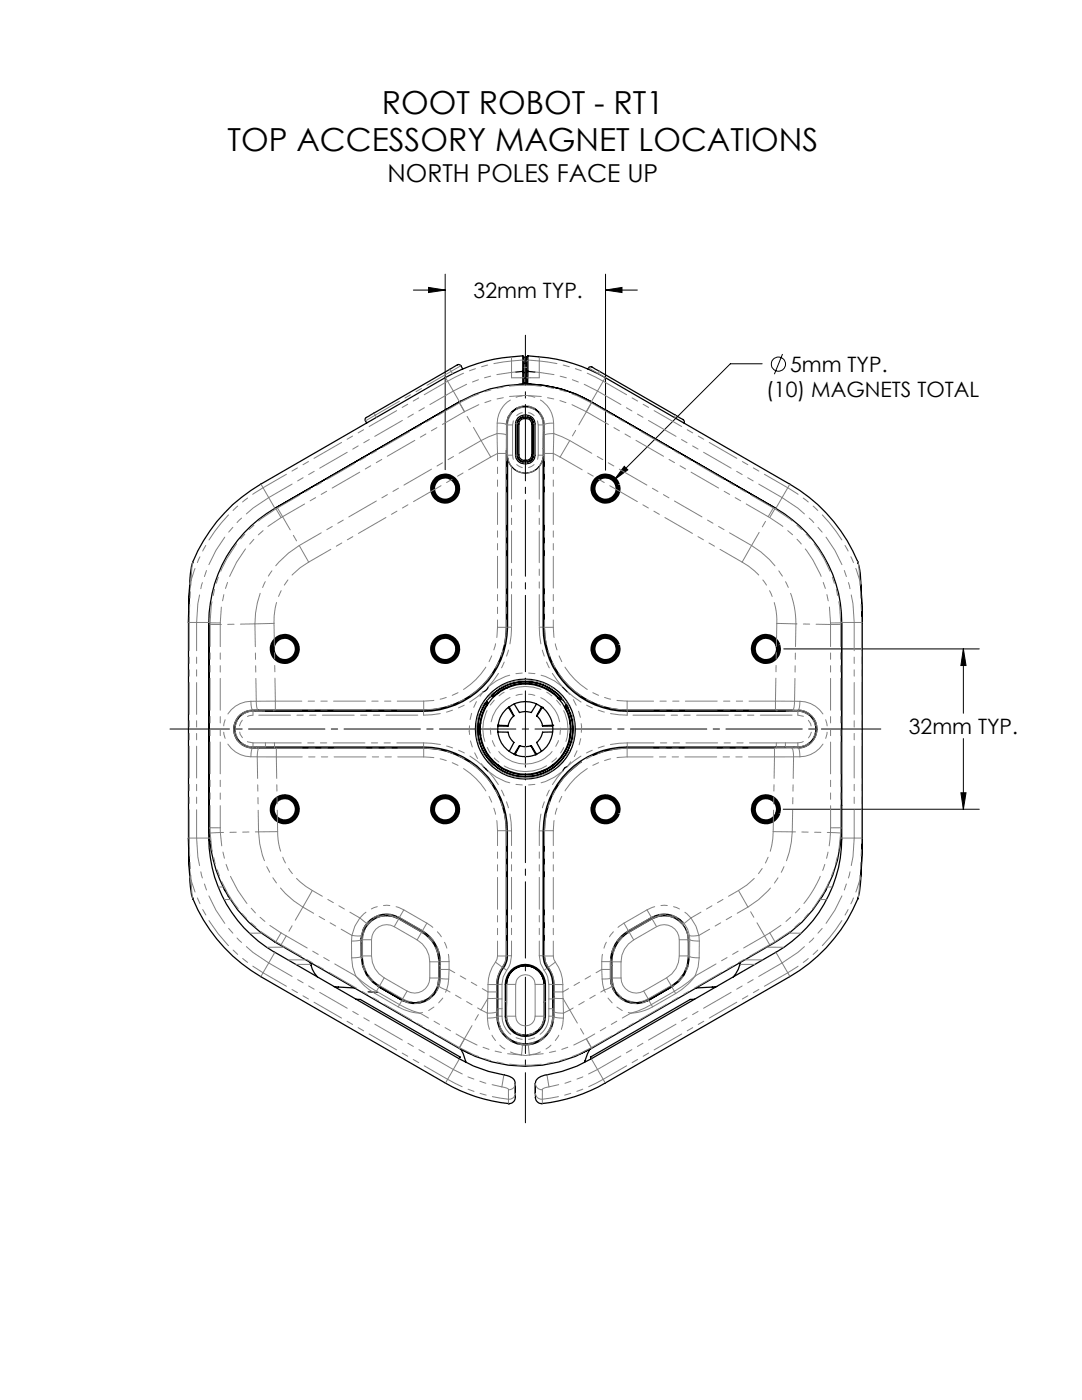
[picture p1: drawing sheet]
<svg xmlns="http://www.w3.org/2000/svg" width="216mm" height="279mm" viewBox="0 0 216 279" stroke-linecap="round" stroke-linejoin="round" font-family="sans-serif">
<defs><g id="words">
<g font-size="6.3">
<text x="76.2" y="22.7">ROOT ROBOT - RT1</text>
<text x="45.4" y="30.1">TOP ACCESSORY MAGNET LOCATIONS</text>
</g>
<text font-size="4.9" x="77.3" y="36.3">NORTH POLES FACE UP</text>
<g font-size="4.2">
<text x="94.5" y="59.5">32mm TYP.</text>
<text x="157.7" y="74.2">5mm TYP.</text>
<text x="152.9" y="79.3">(10) MAGNETS TOTAL</text>
<text x="181.4" y="146.5">32mm TYP.</text>
</g>
</g></defs>
<g fill="none" stroke="#000" stroke-width=".2">
<path d="M82.5 57.9h6.3M85.5 57.4l3.3 .5-3.3 .5zM88.8 54.7v39M120.8 57.9l3.3-.5v1zM120.8 54.7v39.1M120.8 57.9h6.4M152.1 72.6h-6.4l-23.1 23.1M156.1 70.7l-1.6 4M124.6 93.1l.7 .7-2.7 1.9zM156.4 129.5h39M192.2 129.5l.6 3.3h-1.1zM192.2 129.5v12.8"/>
<path d="M191.7 158.2h1.1l-.6 3.3zM192.2 147.4v14.1M156.3 161.5h39.1"/>
<circle cx="155.3" cy="72.7" r="1.41"/>
</g>
<g fill="none" stroke="#000" stroke-width="1" stroke-linecap="butt">
<circle cx="88.8" cy="97.5" r="2.5"/>
<circle cx="120.8" cy="97.5" r="2.51"/>
<circle cx="56.8" cy="129.5" r="2.5"/>
<circle cx="88.8" cy="129.5" r="2.5"/>
<circle cx="120.8" cy="129.5" r="2.51"/>
<circle cx="152.8" cy="129.5" r="2.5"/>
<circle cx="56.8" cy="161.5" r="2.5"/>
<circle cx="88.8" cy="161.5" r="2.5"/>
<circle cx="120.8" cy="161.5" r="2.51"/>
<circle cx="152.8" cy="161.5" r="2.5"/>
</g>
<path d="M104.8 66.9v157.2" fill="none" stroke="#000" stroke-width=".2" stroke-dasharray="15.2 1.3 1.3 1.3" stroke-dashoffset="5.2"/>
<path d="M33.9 145.5h141.9" fill="none" stroke="#000" stroke-width=".2" stroke-dasharray="15.2 1.3 1.3 1.3" stroke-dashoffset="3.4"/>
<path d="M124.6 93.1l-2 2.6 2.7-1.9zM120.8 57.9l3.3-.5v1zM85.5 57.4l3.3 .5-3.3 .5zM192.2 129.5l.6 3.3h-1.1zM191.7 158.2h1.1l-.6 3.3z" fill="#000"/>
<g fill="none" stroke="#000" stroke-width=".25">
<path d="M92.3 73.6l-.4-.7a.71 .71 0 0 0-1.1 .2l-17.2 10a.67 .67 0 0 0-.7 .9l.3 .4M103.5 76.7a26.5 26.5 0 0 1 14.5 3.5M104.3 74.1v2.6l.3-.3M104.3 71v3.1M104.3 71l.3 .3v3.1M104.3 71a33 33 0 0 0-15.4 4.4l-36.9 21.2a31.3 31.3 0 0 0-13.6 15.8M104.3 74.1l-1.4 .2M104.3 74.1l.3 .3M104.4 76.7a26.4 26.4 0 0 0-12.8 3.5M104.6 74.4v1M104.6 75.4v1M104.6 75.4h.5"/>
<path d="M104.6 76.4h.5M104.6 72.5h.5M105.1 74.4v1M105.1 75.4v1l.2 .3M105.2 76.7l1.1 .1M105.3 76.7v-.1a26.3 26.3 0 0 1 12.7 3.6M105.3 74.1v2.6M105.3 74.1l-.2 .3M105.3 71v3.1M105.3 71l-.2 .3v3.1M105.3 71a32.8 32.8 0 0 1 15.5 4.4l36.8 21.2a31.6 31.6 0 0 1 13.6 15.8M105.3 74.1l1.5 .2"/>
<path d="M117.3 73.6a.72 .72 0 0 1 1.3-.1l17.6 10.2 .4 .4-.1 .3M70 92.7h.1M72.2 91.4h.1M91.9 80.1l-37.1 21.4a26.3 26.3 0 0 0-13.1 22.7v43.1a26.3 26.3 0 0 0 13.1 22.8l36.9 21.2M101 89.9v35.3a16.5 16.5 0 0 1-16.4 16.5h-31.9a8.4 8.4 0 0 0-4.2 .6 3.8 3.8 0 0 0-1.7 4.2 3.8 3.8 0 0 0 3.6 2.8h34.2a16.5 16.5 0 0 1 16.4 16.5v25a7 7 0 0 1-1.2 3.1l-.5 1.3a63.3 63.3 0 0 0 0 9 5.7 5.7 0 0 0 6.3 4.3 5.7 5.7 0 0 0 4.9-5.9v-6.1a5.6 5.6 0 0 0-1.1-3.4l-.6-1.1-.2-1.2v-25a16.4 16.4 0 0 1 7.4-13.7M101 84.8a3.8 3.8 0 0 1 3.8-3.8 3.8 3.8 0 0 1 3.8 3.8v40.4a16.5 16.5 0 0 0 16.5 16.5h33M101.3 91.4l-.1-5.5a3.7 3.7 0 0 1 2.4-4.5 3.7 3.7 0 0 1 4.6 2 11.2 11.2 0 0 1 .2 4.3v3.7M101.3 91.4a3.6 3.6 0 0 0 3.5 3 3.6 3.6 0 0 0 3.6-3M101.3 91.4v33.8a16.8 16.8 0 0 1-16.8 16.8h-31.7a8.3 8.3 0 0 0-3.9 .3 3.6 3.6 0 0 0-2 4 3.6 3.6 0 0 0 3.5 2.8h34.1a16.7 16.7 0 0 1 16.7 16.7v24.9a5.1 5.1 0 0 1-1.2 3.2l-.4 .8-.3 1.8v6.7a5.5 5.5 0 0 0 5.7 5.1 5.5 5.5 0 0 0 5.3-5.5v-6.3a6 6 0 0 0-1.5-3.8l-.4-2v-24.9a16.7 16.7 0 0 1 16.7-16.7h34.1a3.6 3.6 0 0 0 3.6-3.9 3.6 3.6 0 0 0-4.2-3.3l-33.5 .1a16.7 16.7 0 0 1-16.7-16.8v-33.8M103.4 83.4a2 2 0 0 1 2-.5 2 2 0 0 1 1.4 1.7v6.3a1.96 1.96 0 0 1-2 1.6 1.96 1.96 0 0 1-1.9-1.6v-6.3l.1-.7zM103.6 83.6a1.66 1.66 0 0 1 1.7-.4 1.66 1.66 0 0 1 1.1 1.4v6.3a1.63 1.63 0 0 1-1.6 1.3 1.63 1.63 0 0 1-1.6-1.3v-6.6zM103.6 83.6a1.63 1.63 0 0 1 1.7-.3 1.63 1.63 0 0 1 1.1 1.3v6.2a1.58 1.58 0 0 1-1.6 1.4 1.58 1.58 0 0 1-1.5-1.4v-6.5z"/>
<path d="M103.9 83.9a1.35 1.35 0 0 1 2.2 .7v6.2a1.3 1.3 0 0 1-1.3 1.1 1.3 1.3 0 0 1-1.3-1.1v-6.2zM118 80.2l36.8 21.3M137.4 91.4h.1M139.6 92.7h.1M150.5 99h.1M38.4 112.4l-.2 .6a89 89 0 0 0-.6 11.2M154.8 101.5a26.3 26.3 0 0 1 13.2 22.7v43.1a26.3 26.3 0 0 1-13.2 22.8M171.2 112.4a44.7 44.7 0 0 1 .8 9.7v45.2l-.3 8.6-.2 2.3-.3 1M37.6 124.2h.1M37.6 124.2v43.1M41.7 124.2l.1 41.1a26.1 26.1 0 0 0 13.1 22.7l36.8 21.3a26.2 26.2 0 0 0 26.3 0l36.7-21.3a25.9 25.9 0 0 0 10.2-10.4M97.2 139.8l.1 .5-.1 .5"/>
<path d="M97.4 137.1a1.75 1.75 0 0 1-1 1M98.6 138.8a9.1 9.1 0 0 1 13 .6M98.7 138.3l-.5 .3M98.8 138.8l-.9 .2M98.9 138.7l-.5 .1-.2-.1a9.4 9.4 0 0 1 13.7 .6l-.4 .1-.2-.2M99.5 138.3l-.3 .2M101.5 137.1l-.3 .2M111.4 139.3l.9 .4M111.6 138.8l.4 .4M112.2 137.1l1 1M167.9 124.2v41.1a25.8 25.8 0 0 1-3 12.2M95.9 146.5v.3"/>
<path d="M95.9 144.3v.2M96.4 153l1 .9M96.9 140.2l-.3 .5M97.1 140.9l.1-.4-.3-.3a9.5 9.5 0 0 0 7.9 14.8M97.2 140.5a9.2 9.2 0 0 0 7.2 14.2 9.2 9.2 0 0 0 8.5-13.5M99.3 152.6l.2 .2M99.3 146.1h2.1a3.2 3.2 0 0 0 1.2 2.1l-1 1.8M99.4 144.7h.1M99.4 144.7a5.4 5.4 0 0 0 3.4 5.9M99.4 144.7l2 .1M101.2 153.7l.3 .1M101.4 144.8l-2.1 .1"/>
<path d="M101.5 141.2a5.5 5.5 0 0 1 6.7 0M101.5 141.2h.1M101.5 141.2a5.3 5.3 0 0 0-2.1 3.5M101.5 141.2l1 1.7M101.6 141.1l.9 1.8M102.5 142.9a3.3 3.3 0 0 0-1.1 1.9M102.6 140.5l1 1.7a3.4 3.4 0 0 1 2.4 0l1.1-1.7M102.8 150.6h.1M102.8 150.6a5.2 5.2 0 0 0 4.1 0M103.7 148.8a3.6 3.6 0 0 0 2.2 0M103.7 148.8l-1.1 1.7M103.7 148.8l-.9 1.8"/>
<path d="M105.9 148.8l1 1.8M105.9 148.8l1.2 1.7M106.9 150.6h.1M107.1 142.9a3.3 3.3 0 0 1 1.1 1.9M108.1 141.1l-1 1.8M108.2 141.2a5.7 5.7 0 0 1 2.1 3.5M108.2 141.2h.1M108.2 141.2l-1.1 1.7M108.2 144.8l2.1 .1M108.4 153.7l-.2 .1M110.3 144.7h.1M110.3 144.7a5.5 5.5 0 0 1-3.4 5.9"/>
<path d="M110.3 146.1h-2a3.5 3.5 0 0 1-1.2 2.1l1 1.8M110.3 144.7l-2.1 .1M110.4 152.6l-.3 .2M112.9 140.5v1M113.1 140.9l.3 .6M113.1 140.9a9.5 9.5 0 0 1-8.3 14.1M113.1 140.9l-.2 .4v.3M113.2 153a1.53 1.53 0 0 0-.9 .9M113.7 144.3l.1 .2M113.8 146.5l-.1 .3M154.6 149.3h-29.5a16.2 16.2 0 0 0-6.8 1.5M159.3 141.7a3.8 3.8 0 0 1 3.7 3.8 3.8 3.8 0 0 1-3.7 3.8"/>
<path d="M37.6 167.3a65.4 65.4 0 0 0 .8 11.8M37.6 167.3h.1M38.4 179.1a31.7 31.7 0 0 0 13.6 15.8l36.9 21.2a31.4 31.4 0 0 0 12.5 4.1M41.7 167.6l.2 .4M41.8 160.6l-.1 .2M164.9 177.5v.1M167.9 160.7l.1 .1M168 167.6l-.3 .3M171.1 179.5a32.4 32.4 0 0 1-13.5 15.4l-36.8 21.2a31.4 31.4 0 0 1-12.6 4.1M171.2 179.2l-.1 .3M171.2 179.1l-.1 .4M61.9 192.1v.2"/>
<path d="M61.9 192.3a5.5 5.5 0 0 0 1.4 2.6M61.9 192.3l.2 .3M66.6 196.9l4.1 .3M71 199.4l.9 .1 19.9 11.5-.2 .3M73.4 184.5a4.8 4.8 0 0 1 6.2-1.1l4.5 2.6a6.8 6.8 0 0 1 3.5 6v3.2l-.3 1.5a4.9 4.9 0 0 1-7 2.8l-4.6-2.7a6.9 6.9 0 0 1-3.5-6 11.5 11.5 0 0 1 .7-5.6zM73.4 197.9l2 .1M75.4 196.8l5 2.9M75.6 197a7.1 7.1 0 0 1-3.5-6.1l-.1-3.4a5.1 5.1 0 0 1 7.7-4.4l4.6 2.7a7.6 7.6 0 0 1 3.5 7.6 8.9 8.9 0 0 1-.5 4.1 5.1 5.1 0 0 1-7.1 2.1M101.1 196.5a3.7 3.7 0 0 1 3.7-3.8 3.7 3.7 0 0 1 3.7 3.8M102 193.6a4 4 0 0 1 4.3-.8 4 4 0 0 1 2.5 3.7v6.3a4 4 0 0 1-4 4 4 4 0 0 1-4-4v-6.3a4.2 4.2 0 0 1 1.2-2.9zM102.2 193.8a3.8 3.8 0 0 1 4.1-.8 3.8 3.8 0 0 1 2.3 3.5v6.3a3.8 3.8 0 0 1-3.8 3.8 3.8 3.8 0 0 1-3.8-3.8l.1-6.3a3.7 3.7 0 0 1 1.1-2.7zM124.1 187.1l1.4-1.1 4.6-2.6a4.9 4.9 0 0 1 7.3 4.6v2.8a7 7 0 0 1-3.5 6l-4.5 2.7a4.9 4.9 0 0 1-7.3-4.3v-3.2a6.9 6.9 0 0 1 2-4.9z"/>
<path d="M134.3 196.8l-5.1 2.9M136.3 184.1a5.1 5.1 0 0 0-6.3-1l-4.6 2.7a7.1 7.1 0 0 0-3.6 6.1v3.4a5.1 5.1 0 0 0 7.6 4.3l4.6-2.6a7 7 0 0 0 3.6-6.1M138.6 199.4l-.9 .1-19.9 11.5 .2 .3M143 196.9l-4.1 .3M147.7 192.3a6.3 6.3 0 0 1-1.4 2.7M147.7 192.3l-.1 .3M147.7 192.1v.2M154.8 190l-36.8 21.3-2.9 1.5-3 1-3 .7M91.7 211.3l2.8 1.5 3 1 3.1 .7M91.9 209.3l1.9 1M92 209.4l.4 .9 .6 1.7M100.5 214.5l.4 .1a2.05 2.05 0 0 1 1.9 2.6v1.5"/>
<path d="M102.8 218.7a1.2 1.2 0 0 1-1.2 1.5M106.9 218.7a1.2 1.2 0 0 0 1.2 1.5M109.1 214.5l-.7 .2a1.94 1.94 0 0 0-1.6 2.5v1.5M117.7 209.4l-.5 .9-.5 1.7M117.7 209.3l-1.8 1M101.4 220.2l.2 .1-.1-.1M101.4 220.2h.1M108.2 220.2l-.1 .1"/>
<circle cx="104.8" cy="145.5" r="9"/>
<circle cx="104.8" cy="145.5" r="9.5"/>
<circle cx="104.8" cy="145.5" r="10"/>
</g>
<g fill="none" stroke="#808080" stroke-width=".2" stroke-dasharray="6.3 1.3 1.3 1.3 1.3 1.3">
<path d="M89.3 76.1l1.2 1.9M89.3 76.1l-.4-.8M90 74.1l-.2-.4M90.3 74.6l-.3-.5M90.5 78l1.2 2.2M92 73l-2 1.1M102.1 74.3l.8-.1M102.1 75.4v-1.1M102.1 72l2.2-.1M102.1 74.3v-2.3M102.1 72v-.8M103.9 75.4h-1.8"/>
<path d="M104.3 71.9l.3 .2M104.3 75.4h-.4M104.3 75.4h.3M105.1 73.3h-.5M105.3 75.4h-.2M105.4 71.9l-.3 .2M105.4 71.9l2.2 .1M105.8 75.4h-.5M107.6 74.3l-.8-.1M107.6 74.3v1.1M107.6 75.4h-1.8M107.6 72v2.3"/>
<path d="M107.6 71.2v.8M119.2 78l1.2-1.9M119.4 74.5l-2-1.1M119.4 74.5v.1M119.6 74.1l-.2 .4M120.4 76.1l.4-.8M120.8 75.3l-1.4-.8M52.1 96.6l.4 .7M53.6 99.3l-1.1-2M74.6 82.4l.3 .5M74.9 82.9l-2 1.1M74.9 82.9l.2 .4"/>
<path d="M91.7 80.4l1 1.8M91.7 80.4h.1M91.7 80.2v.2M92.7 82.2h.1M96 87.9l1.9 3.3M99.2 86.5l.1 4M99.2 86.5l1.3 .1 .5 .2M99.2 86.5l-3.2 1.4M99.2 84.4v2.1M99.3 90.5h1.7M99.3 90.5l-1.4 .7M101 90.5v-3.7"/>
<path d="M101 86.8l.1-2.1M101 89.6l.2-.1M101.1 84.7l-.6-.2-1.3-.1M101.1 84.7h.1M101.2 85.8l-.1 .1M101.3 90.8v-6M101.3 84.8h1M101.3 84.8h-.1M101.3 90.8h-.1M102.3 84.8v6M102.3 90.8h-1M102.9 90.8h.3"/>
<path d="M103.2 84.6h-.3M104.6 82.9v.3M104.6 92.2v.3M105.1 83.2v-.3M105.1 92.5v-.3M106.5 90.8h.3M106.8 84.6h-.3M107.4 90.8v-6M107.4 84.8h1M107.4 90.8h1M108.4 90.8v-6M108.4 84.8h.1"/>
<path d="M108.4 90.8h.1M108.4 89.5l.2 .1M108.6 84.7h.1M108.6 85.9l-.1-.1M108.6 84.7l.6-.2 1.3-.1M108.6 84.7v2.1M108.6 86.8l.6-.2 1.3-.1M108.6 86.8l.1 3.7M110.4 90.5h-1.7M110.5 86.5l-.1 4M110.5 86.5v-2.1M111.8 91.2l-1.4-.7"/>
<path d="M111.8 91.2l1.9-3.3M113.7 87.9l-3.2-1.4M117 82.2h.1M117 82.2l1-1.8M118 80.4v-.2M118 80.2l1.2-2.2M118 80.4h.1M118 80.4l-1 1.8M134.8 82.9l-.2 .4M157.2 97.3l-1.1 2M157.2 97.3l.4-.7M38.1 115.8l-.2 .9"/>
<path d="M38.5 112l-.2 1.4-.2 2.4M54.8 101.4l-1.2-2.1M55.1 101.5l.3-.1M55.1 101.5l-.2-.1M55.4 101.4l1 1.7M56.1 103.3l.3-.2M56.1 103.3l-1-1.8M61.6 112.2l-1.9-3.3M148.1 112.2l1.9-3.3M153.3 103.1l.3 .2M153.3 103.1l1-1.7M153.6 103.3l1-1.8"/>
<path d="M154.3 101.4l.3 .1M154.6 101.5l.2-.1M154.8 101.4l1.3-2.1M171.5 115.8l-.1-2.4-.3-1.4M171.8 116.7l-.3-.9M37.8 124.2h1.4M37.8 124.2h-.2M41.7 124.2h-2.5M41.9 124.3h2.1M41.9 124.3v.3M41.9 124.3l-.2-.1M44 124.6v-.3"/>
<path d="M44 124.6h-2.1M50.1 140l1-.1M50.1 140l.1 1.2 .2 .5M51.1 139.9l.1 1.3 .3 .5M54.7 124.4l-3.8 .1M54.9 139.9h-3.8M54.9 139.9v1.8M97.3 139.8h-.1M97.9 139h.1M99.3 125.2h1.7M101 125.2h.1M102.1 125.2h-.8"/>
<path d="M107.6 125.2h.8M108.7 125.2h1.7M108.7 125.2h-.1M112.3 139.6h.1M154.7 139.9v1.8M155 124.4l3.8 .1M158.5 139.9h-3.8M158.5 139.9l1.1 .1M165.7 124.3v.3M165.7 124.3h2.1M167.8 124.3l.1-.1M167.8 124.6v-.3"/>
<path d="M167.8 124.6h-2.1M167.9 124.2h.1M168 124.2h2.4M170.4 124.2h1.5M171.9 124.2h.2M46.7 145.6a3.8 3.8 0 0 1 3.7-3.9M50.1 151l.1-1.2 .2-.5M50.4 141.7h1.1M50.4 149.3a3.8 3.8 0 0 1-3.7-3.7M50.4 149.3h.1M50.4 141.7h.1M50.5 149.1v-.8"/>
<path d="M50.5 141.9v.8M50.5 141.9h.1M50.5 149.1h.1M51.1 141.7v.2M51.2 149.1v.2M51.3 151l.1-1.2 .3-.5M51.3 151h-1.2M51.5 141.7h3.4M51.7 149.3h-1.3M52.8 141.9h-2.3M53 148.3h-2.5M53 149.1h-2.5"/>
<path d="M53 148.3v.8M54.7 141.9v-.2M54.8 148.3h-1.8M54.8 149.1v-.8M54.8 149.3v-.2M55.1 151.1v-1.8M55.1 151.1l-3.8-.1M55.1 149.3h-3.4M84.5 148.3v.8M84.5 142.7v-.8M84.5 151.1v-1.8M84.5 141.7v-1.8"/>
<path d="M84.5 141.7h.1M84.6 149.3h-.1M104.8 149v2M112.9 140.5h.1M125.1 141.7h.1M125.1 141.7v-1.8M125.1 149.3v1.8M125.1 149.3h.1M125.2 149.1v-.8M125.2 142.7v-.8M154.5 151.1v-1.8M154.7 141.7h3.5"/>
<path d="M154.9 149.1v-.8M154.9 149.1v.2M155 141.7v.2M156.7 148.3h-1.8M156.7 149.1v-.8M156.7 149.1h2.5M158 149.3h-3.5M158.2 141.7l.2-.5 .1-1.3M158.2 141.7h1.1M158.3 151l-.1-1.2-.2-.5M158.3 151l-3.8 .1M158.3 151h1.3"/>
<path d="M158.5 149.3v-.2M158.6 141.9v-.2M159.2 148.3h-2.5M159.2 142.7v-.8M159.2 149.1v-.8M159.2 141.9h-2.4M159.2 141.9h.1M159.2 149.1h.1M159.3 141.7a3.8 3.8 0 0 1 3.7 3.9M159.3 141.7l.2-.5 .1-1.2M159.3 149.3l.2 .5 .1 1.2M159.3 149.3h-1.3"/>
<path d="M159.3 141.7h.1M159.3 149.3h.1M163 145.6a3.8 3.8 0 0 1-3.7 3.7M37.6 167.3h.2M37.9 174.8l.2 .9M38.1 175.7l.2 2.4 .2 1.3M39.2 167.3h2.5M39.2 167.3h-1.4M41.7 167.3h.2M41.8 165.3l.1-.1M41.9 165.2h2M41.9 165.2v1"/>
<path d="M43.6 177h1M44 166.1l-.1-.9M44 166.1l-2.1 .1M44.7 179.5h1.3M51.6 166h3.8M99.3 165.8h1.7M101 165.8h.1M102.1 165.8h-.8M108.4 165.8h-.8M108.6 165.8h.1M108.7 165.8h1.7M147.4 177.7l1.8 3.3"/>
<path d="M154.3 166h3.8M164.9 179.5h-1.2M165.1 177h.9M165.7 166.1l2 .1M165.7 165.2v.9M165.7 165.2h2.1M167.7 167.3h.3M167.8 165.2l-.1 1M167.9 165.3l-.1-.1M168 167.3h2.4M171.2 179.2l.3-3.5M171.2 179.1l.2-.5"/>
<path d="M171.5 175.7l.3-.9M171.9 167.3h-1.5M171.9 167.3h.2M52.2 186.2h-2.4M52.5 194.1l1.1-1.9M52.5 194.1l-.4 .8M53.4 189h3.3M53.6 192.2l1.2-2.2M54.9 188l.2-.1M55.1 187.9l1-1.7M55.1 187.9l1 .6M57.1 186.8l-1-.6"/>
<path d="M57.1 186.8l-1 1.7M60.4 181l1.9-3.3M61 191.6h-3.5M62 192.5h-3M70.2 191.2l-.1-3.4M70.2 186.7l1.3 .1 .6-.1M70.2 186.7l-.1 1.1M71 194.8l-.6-1.8-.2-1.8M71 194.8l1.3 1.1 2.8 1.9M71.8 183.2l-1 1.6-.6 1.9M71.8 183.2l1.4 1.1M72 187.5l.1-.8"/>
<path d="M72 187.5l-.6 .2-1.3 .1M72 187.5h.1M72.1 187.8l.2 .2M72.1 190.9l-.1-3.4M72.1 190.9l-.6 .2-1.3 .1M72.1 190.9h.1M72.1 186.7l.4-1.3 .7-1.1M72.3 187.6h.1M72.3 187.6h1.8M72.3 190.8h1.8M72.3 187.6v3.2M72.3 190.8h.1"/>
<path d="M73.4 184.5l-.2-.2M74.1 187.6a3 3 0 0 1 4.6-2.7M74.1 190.8v-3.2M74.9 198.3l-1-.7a12.5 12.5 0 0 1-2.9-2.8M74.9 198.3l.2-.5M75.1 197.8l.5-.8M75.1 197.8l4.6 2.7M75.7 196.8l.1-.1M75.8 196.7l4.5 2.6M76.7 195.2a5 5 0 0 1-2.6-4.4M76.7 195.2l-.9 1.5M78.7 184.9l.9-1.5"/>
<path d="M78.7 184.9l4.5 2.7M79.6 183.4h.1M79.7 183.1h.1M79.7 183.1l4.6 2.6M80.3 199.3v.1M80.6 181.6l4.6 2.6M80.6 181.6l-.9 1.5M81.2 197.8l-4.5-2.6M81.2 197.8l-.9 1.5M83.2 187.6l.9-1.6M83.2 187.6a5 5 0 0 1 2.6 4.4M84.1 186l-4.5-2.6"/>
<path d="M84.1 186h.1M84.3 185.8v-.1M85.2 184.2l-.9 1.5M85.8 192v3.2M85.8 195.2a3 3 0 0 1-4.6 2.6M85.8 192h1.8M85.8 195.2h1.8M87.4 196.7l.2 .1M87.6 195.2v-3.2M87.6 192h.1M87.6 195.2h.1M87.6 196.8l.4 .3 1.1 .5"/>
<path d="M87.8 195.3h.1M87.8 192.8l-.2-.1M87.9 195.3l1.6 .1M87.9 195.3l-.3 1.5M87.9 193.5v1.8M87.9 191.9v1.6M87.9 191.9h1.7M87.9 191.9h-.1M89.5 195.4l-.4 2.2M89.6 193.5h-1.7M89.6 193.5l-.1 1.9M89.6 193.5v-1.6"/>
<path d="M97.3 199.3l-.1 2.9M97.3 199.3l.1-1.3M97.4 198h1.7M97.4 196.5a7.5 7.5 0 0 1 1.5-4.5M97.4 196.5v1.5M97.4 196.5h1.7M98.9 192l.3-.6 .1-.6M99.1 198v-1.5M99.1 196.5a5.7 5.7 0 0 1 1.2-3.4M99.1 199.2l-1.8 .1M99.1 199.2v-1.2M99.1 196.5h.1"/>
<path d="M99.3 190.8h1.7M99.4 199.4l-.3-.2M100.2 199.4v-2.9M100.2 196.5l.2-1.5 .7-1.3M100.2 199.4h-.8M100.2 196.5h-.8M100.3 193.1l-1.4-1.1M100.3 193.1h.1M100.8 199.9l.3 .1M101 190.8l-.2 1.2-.5 1.1M101 190.8h.1M101.1 196.5h.1"/>
<path d="M101.1 193.7a4.8 4.8 0 0 0 1-3M101.1 193.7l-.6-.5M102.1 190.7h-.8M102.9 196.5a1.94 1.94 0 0 1 1.9-2 1.94 1.94 0 0 1 2 2M102.9 196.5h-1.8M106.8 196.5v6.3M107.6 190.7l.3 1.6 .7 1.4M108.4 190.7h-.8M108.6 193.7a4.7 4.7 0 0 1 .9 2.8M108.6 196.5h-1.8M108.6 196.5v6.3M108.6 196.5h.1"/>
<path d="M108.6 200l.2-.1M108.7 190.8h1.7M108.7 190.8h-.1M109.2 193.2l-.6 .5M109.4 193.1h.1M109.4 193.1l-.5-1.1-.2-1.2M109.4 193.1a5.7 5.7 0 0 1 1.2 3.4M109.5 196.5v2.9M109.5 199.4v1.9M110.3 196.5h-.8M110.3 199.4h-.8M110.4 190.8l.1 .6 .3 .6"/>
<path d="M110.5 199.2l-.2 .2M110.5 196.5h.1M110.6 199.2l-.1 2.7M110.6 198v1.2M110.6 196.5v1.5M110.6 196.5h1.7M110.8 192l-1.4 1.1M110.8 192a7.5 7.5 0 0 1 1.5 4.5M112.3 198h-1.7M112.3 198l.1 1.3M112.3 198v-1.5M112.4 199.3l-1.8-.1"/>
<path d="M112.4 199.3l1.3 2.3M120.1 193.5h1.7M120.1 191.9v1.6M120.1 191.9h1.7M120.2 195.4l1.6-.1M120.2 195.4l-.1-1.9M120.6 197.6l-.5-2.2M121.8 193.5v-1.6M121.8 191.9h.1M121.8 195.3v-1.8M121.8 195.3h.1M122.1 196.8l-.3-1.5"/>
<path d="M122.1 196.8l-.4 .3-1.1 .5M122.1 192h.1M122.1 192.7l-.3 .1M122.1 195.2h1.8M122.1 192v3.2M122.1 192h1.8M122.1 195.2h.1M122.1 196.8l.2-.1M123.9 195.2v-3.2M123.9 192a5.1 5.1 0 0 1 2.5-4.4M124.5 184.2l4.6-2.6M124.5 184.2l.9 1.5"/>
<path d="M125.4 185.7l4.6-2.6M125.4 185.8v-.1M125.5 186h.1M126.4 187.6l4.6-2.7M126.4 187.6l-.9-1.6M128.4 197.8a3 3 0 0 1-4.5-2.6M128.4 197.8l.9 1.5M129.1 181.6l.9 1.5M129.3 199.3l4.6-2.6M129.4 199.4l-.1-.1M129.4 199.6l.6 .9M130 183.1h.1"/>
<path d="M130.1 183.4h.1M130.1 183.4l-4.6 2.6M131 184.9a3 3 0 0 1 4.5 2.7M131 184.9l-.9-1.5M133 195.2l-4.6 2.6M133 195.2l.9 1.5M133.9 196.7l.1 .1M134.6 197.8l2.8-1.9 1.3-1.1M134.6 197.8l-.6-.8M134.8 198.3l-4.6 2.6M134.8 198.3l-.2-.5M135.5 187.6v3.2"/>
<path d="M135.5 190.8a5.1 5.1 0 0 1-2.5 4.4M135.5 187.6h1.8M135.5 190.8h1.8M136.5 184.3l-.2 .2M136.5 184.3l.7 1.1 .4 1.3M137.3 190.8v-3.2M137.3 187.6h.1M137.4 188l.2-.2M137.4 190.8h-.1M137.6 186.7l.6 .1 1.3-.1M137.6 186.7v.8M137.6 190.9h.1"/>
<path d="M137.6 187.5v3.4M137.6 187.5h.1M137.9 183.2l-1.4 1.1M138.7 194.8l-.8 1a12.5 12.5 0 0 1-3.1 2.5M139.5 186.7l-.6-1.9-1-1.6M139.5 191.2l-.2 1.8-.6 1.8M139.5 191.2l-1.3-.1-.6-.2M139.5 187.8v-1.1M139.5 187.8l-1.3-.1-.6-.2M139.5 187.8v3.4M147.7 192.5h2.9M152.2 191.6h-3.6"/>
<path d="M153 189h3.3M153.6 188.5l1-.6M153.6 188.5l-1-1.7M153.6 186.2l-1 .6M153.6 186.2l1 1.7M154.6 187.9l.2 .1M154.8 190l1.3 2.2M156.1 192.2l1.1 1.9M157.6 194.9l-.4-.8M159.9 186.2h-2.4M79.5 200.9l-4.6-2.6M79.7 200.5l.5-.9"/>
<path d="M79.7 200.5l-.2 .4M83.8 202.2l-1.4-.4-2.7-1.3M83.8 202.2l-1-.1a9.6 9.6 0 0 1-3.3-1.2M89.3 215.4l-.4 .7M90.5 213.4l1.2-2.1M90.5 213.4l-1.2 2M91.7 209.1l1-1.8M91.7 209.1h.1M91.7 209.3v-.2M92.7 207.3h.1M96 201.6l1.3-2.3M96 201.6l1.2 .6"/>
<path d="M97.2 202.2l1.3-.1 .6-.2M97.2 202.2l.1 1M97.3 203.2l1.3-.1 .5-.2M99.1 201.9v-2.7M99.1 202.9v-1M99.1 202.9h.1M99.4 203.2l-.2-.1M99.4 201.3h.8M99.4 202.8h.8M99.4 201.3v1.5M99.4 202.8h.1M100.2 202.8v-1.5"/>
<path d="M100.2 201.3v-1.9M100.5 214.5l-.4 2.4M101.1 202.8v-6.3M101.1 202.8h.1M101.1 203.4h-.2M101.5 219.4v-1.9M101.5 219.4a1.21 1.21 0 0 0 1.3-1.2M101.5 217.5l-.4-.3-1-.3M102.8 216.2v.5a1.3 1.3 0 0 1-1.3 .8M102.9 202.8v-6.3M102.9 202.8h-1.8M104.1 210.6l.2-2.1"/>
<path d="M105.4 208.5l.2 2.1M105.4 208.5h-1.1M105.6 210.6l-.8 .1-.7-.1M106.8 202.8a1.94 1.94 0 0 1-2 1.9 1.94 1.94 0 0 1-1.9-1.9M108.2 217.5a1.36 1.36 0 0 1 1.3-.6M108.2 217.5a1.27 1.27 0 0 1-1.4-1.3M108.2 219.4v-1.9M108.2 219.4a1.22 1.22 0 0 1-1.4-1.2M108.6 202.8h-1.8M108.6 202.8h.1M108.8 203.4h-.2M109.1 214.5l.4 2.4"/>
<path d="M109.5 201.3v1.5M110.3 202.8v-1.5M110.3 202.8h-.8M110.3 201.3h-.8M110.3 202.8h.1M110.5 203.1l-.2 .1M110.5 202.9h.1M110.5 201.9l.6 .2 1.3 .1M110.5 201.9v1M112.4 203.2v-1M112.4 203.2l-1.3-.1-.6-.2M112.4 202.2v-2.9"/>
<path d="M112.4 202.2l1.3-.6M117 207.3h.1M117 207.3l1 1.8M118 209.1l-1-1.8M118 209.1h.1M118 209.3v-.2M119.2 213.4l-1.2-2.1M120.4 215.4l-1.2-2M120.8 216.1l-.4-.7M125.8 202.2l1.5-.4 2.7-1.3M130 200.5l.2 .4M130 200.5l4.6-2.7"/>
<path d="M130.2 200.9l-2.3 1-2.1 .3M101.5 220.2v-.8M108.2 220.2v-.8"/>
</g>
<path d="M90 74.1l-15.1 8.8M53.6 99.3a28.8 28.8 0 0 0-14.4 24.9M110.5 84.4a5.6 5.6 0 0 0-5.7-5.5 5.6 5.6 0 0 0-5.6 5.5M170.4 124.2a28.8 28.8 0 0 0-14.3-24.9M39.2 167.3a28.8 28.8 0 0 0 14.4 24.9M156.1 192.2a28.8 28.8 0 0 0 14.3-24.9" fill="none" stroke="#808080" stroke-width=".2" stroke-dasharray="6.3 1.3 1.3 1.3 1.3 1.3" stroke-dashoffset=".8"/>
<path d="M92.7 207.3l-8.9-5.1M100.1 216.9l-3.3-.8-3.3-1.1-3-1.6M109.5 216.9l3.4-.8 3.2-1.1 3.1-1.6M125.8 202.2l-8.8 5.1" fill="none" stroke="#808080" stroke-width=".2" stroke-dasharray="6.3 1.3 1.3 1.3 1.3 1.3" stroke-dashoffset="4.4"/>
<path d="M90.5 78l-36.9 21.3M120.4 76.1l36.8 21.2M52.5 97.3l36.8-21.2M156.1 99.3l-36.9-21.3M84.5 148.3h-29.7M154.9 148.3h-29.7M53.6 192.2l36.9 21.2M157.2 194.1l-36.8 21.3M89.3 215.4l-36.8-21.3M119.2 213.4l36.9-21.2" fill="none" stroke="#808080" stroke-width=".2" stroke-dasharray="6.3 1.3 1.3 1.3 1.3 1.3" stroke-dashoffset="1"/>
<path d="M39.2 124.2v43.1M171.9 124.2v43.1M37.8 167.3v-43.1M170.4 167.3v-43.1" fill="none" stroke="#808080" stroke-width=".2" stroke-dasharray="6.3 1.3 1.3 1.3 1.3 1.3" stroke-dashoffset=".7"/>
<path d="M102.1 74.3a28.8 28.8 0 0 0-11.6 3.7M119.2 78a28.8 28.8 0 0 0-11.6-3.7M107.6 165.8v24.9M108.7 165.8v25M110.4 165.8v25M99.3 190.8v-25M101 190.8v-25M102.1 190.7v-24.9" fill="none" stroke="#808080" stroke-width=".2" stroke-dasharray="6.3 1.3 1.3 1.3 1.3 1.3" stroke-dashoffset="3.4"/>
<path d="M38.1 115.8l-.3 8.4M96.4 138.1a11.2 11.2 0 0 0-2.8 7.8M171.9 124.2l-.4-8.4M37.8 167.3l.3 8.4M171.5 175.7l.4-8.4" fill="none" stroke="#808080" stroke-width=".2" stroke-dasharray="6.3 1.3 1.3 1.3 1.3 1.3" stroke-dashoffset="5.3"/>
<path d="M52.5 97.3a31 31 0 0 0-14.4 18.5M108.4 90.8a3.6 3.6 0 0 1-3.6 3.6 3.6 3.6 0 0 1-3.5-3.6M108.4 84.8a3.6 3.6 0 0 0-3.6-3.6 3.6 3.6 0 0 0-3.5 3.6M171.5 115.8a31 31 0 0 0-14.3-18.5M50.5 149.1a3.6 3.6 0 0 1-3.6-3.6 3.6 3.6 0 0 1 3.6-3.6M159.2 149.1a3.6 3.6 0 0 0 3.6-3.6 3.6 3.6 0 0 0-3.6-3.6M38.1 175.7a31 31 0 0 0 14.4 18.4M70.2 186.7l-9.8-5.7M149.2 181l-9.7 5.7M157.2 194.1a31 31 0 0 0 14.3-18.4" fill="none" stroke="#808080" stroke-width=".2" stroke-dasharray="6.3 1.3 1.3 1.3 1.3 1.3" stroke-dashoffset="3.9"/>
<path d="M101.5 219.4a31 31 0 0 1-12.2-4M120.4 215.4a31 31 0 0 1-12.2 4" fill="none" stroke="#808080" stroke-width=".2" stroke-dasharray="6.3 1.3 1.3 1.3 1.3 1.3" stroke-dashoffset="3.1"/>
<path d="M102.1 72a31 31 0 0 0-12.8 4.1M120.4 76.1a31 31 0 0 0-12.8-4.1" fill="none" stroke="#808080" stroke-width=".2" stroke-dasharray="6.3 1.3 1.3 1.3 1.3 1.3" stroke-dashoffset="2.8"/>
<path d="M104.8 135.7a9.8 9.8 0 0 0-9.8 9.8 9.8 9.8 0 0 0 9.8 9.8M104.8 155.3a9.8 9.8 0 0 0 9.8-9.8 9.8 9.8 0 0 0-9.8-9.8" fill="none" stroke="#808080" stroke-width=".2" stroke-dasharray="6.3 1.3 1.3 1.3 1.3 1.3" stroke-dashoffset=".5"/>
<path d="M41.9 124.6v40.6M44 124.6l-.1 40.6M104.8 154a8.5 8.5 0 0 1-7.6-12.3 8.5 8.5 0 0 1 14.4-1.3 8.5 8.5 0 0 1-5.2 13.4l-1.6 .2M165.7 165.2v-40.6M167.8 165.2v-40.6" fill="none" stroke="#808080" stroke-width=".2" stroke-dasharray="6.3 1.3 1.3 1.3 1.3 1.3" stroke-dashoffset="1.9"/>
<path d="M104.8 152.5a7 7 0 0 1-6.2-10.1 7 7 0 0 1 11.8-1.1 7 7 0 0 1-4.3 11.1l-1.3 .1" fill="none" stroke="#808080" stroke-width=".2" stroke-dasharray="6.3 1.3 1.3 1.3 1.3 1.3" stroke-dashoffset=".3"/>
<path d="M165.7 166.1a24.4 24.4 0 0 1-6.8 15.9l-2.5 2.3-2.8 1.9M56.1 186.2a24.4 24.4 0 0 1-12.1-20.1M108.6 202.8a3.7 3.7 0 0 1-3.8 3.7 3.7 3.7 0 0 1-3.7-3.7" fill="none" stroke="#808080" stroke-width=".2" stroke-dasharray="6.3 1.3 1.3 1.3 1.3 1.3" stroke-dashoffset="3.7"/>
<path d="M101 125.2a16.5 16.5 0 0 1-16.5 16.5M84.5 149.3a16.5 16.5 0 0 1 16.5 16.5M125.1 141.7a16.5 16.5 0 0 1-16.4-16.5M108.7 165.8a16.5 16.5 0 0 1 16.4-16.5" fill="none" stroke="#808080" stroke-width=".2" stroke-dasharray="6.3 1.3 1.3 1.3 1.3 1.3" stroke-dashoffset="2.9"/>
<path d="M99.3 125.2a14.7 14.7 0 0 1-14.8 14.7M110.4 125.2a14.7 14.7 0 0 0 14.7 14.7M125.1 151.1a14.7 14.7 0 0 0-14.7 14.7M99.3 165.8a14.7 14.7 0 0 0-14.8-14.7" fill="none" stroke="#808080" stroke-width=".2" stroke-dasharray="6.3 1.3 1.3 1.3 1.3 1.3" stroke-dashoffset="4.3"/>
<path d="M99.3 90.5v34.7M108.7 90.5v34.7M101 125.2v-34.7M110.4 125.2v-34.7M85.2 184.2a8.9 8.9 0 0 1 4.4 7.7M120.1 191.9a8.9 8.9 0 0 1 4.4-7.7" fill="none" stroke="#808080" stroke-width=".2" stroke-dasharray="6.3 1.3 1.3 1.3 1.3 1.3" stroke-dashoffset="4.9"/>
<path d="M71.8 183.2a6.9 6.9 0 0 1 8.8-1.6M129.1 181.6a6.9 6.9 0 0 1 8.8 1.6" fill="none" stroke="#808080" stroke-width=".2" stroke-dasharray="6.3 1.3 1.3 1.3 1.3 1.3" stroke-dashoffset="4.7"/>
<path d="M62.3 177.7l9.5 5.5M137.9 183.2l9.5-5.5M97.3 203.2a7.5 7.5 0 0 0 6.8 7.4" fill="none" stroke="#808080" stroke-width=".2" stroke-dasharray="6.3 1.3 1.3 1.3 1.3 1.3" stroke-dashoffset="4"/>
<path d="M55.4 166a13.4 13.4 0 0 0 6.9 11.7M154.3 166a13.4 13.4 0 0 1-6.9 11.7" fill="none" stroke="#808080" stroke-width=".2" stroke-dasharray="6.3 1.3 1.3 1.3 1.3 1.3" stroke-dashoffset="2.4"/>
<path d="M118 80.4a26.3 26.3 0 0 0-26.3 0M55.1 101.5a26.3 26.3 0 0 0-13.2 22.8M61.6 112.2a13.4 13.4 0 0 0-6.9 12.2M154.6 101.5a26.3 26.3 0 0 1 13.2 22.8M155 124.4a13.4 13.4 0 0 0-6.9-12.2M154.5 151.1l-.2 14.9M55.4 166l-.3-14.9M118 209.1a26.3 26.3 0 0 1-26.3 0" fill="none" stroke="#808080" stroke-width=".2" stroke-dasharray="6.3 1.3 1.3 1.3 1.3 1.3" stroke-dashoffset="2.1"/>
<path d="M55.1 151.1h29.4M84.5 149.3h-29.4M125.1 151.1h29.4M154.5 149.3h-29.4" fill="none" stroke="#808080" stroke-width=".2" stroke-dasharray="6.3 1.3 1.3 1.3 1.3 1.3" stroke-dashoffset="1.2"/>
<path d="M87.6 196.8a5.1 5.1 0 0 1-7.4 2.8M89.6 193.5l7.8 4.5M112.3 198l7.8-4.5M129.4 199.6a5.1 5.1 0 0 1-7.3-2.8" fill="none" stroke="#808080" stroke-width=".2" stroke-dasharray="6.3 1.3 1.3 1.3 1.3 1.3" stroke-dashoffset="5"/>
<path d="M91.7 80.4l-36.3 21M92.7 82.2l-36.3 20.9M96 87.9l-36.3 21M97.9 91.2l-36.3 21M111.8 91.2l36.3 21M113.7 87.9l36.3 21M153.3 103.1l-36.3-20.9M154.3 101.4l-36.3-21" fill="none" stroke="#808080" stroke-width=".2" stroke-dasharray="6.3 1.3 1.3 1.3 1.3 1.3" stroke-dashoffset="1.3"/>
<path d="M84.5 139.9h-29.6M125.1 139.9h29.6M54.9 141.7h29.6M125.1 141.7h29.6" fill="none" stroke="#808080" stroke-width=".2" stroke-dasharray="6.3 1.3 1.3 1.3 1.3 1.3" stroke-dashoffset="1.1"/>
<path d="M50.9 124.5l.2 15.4M54.7 124.4l.2 15.5M154.7 139.9l.3-15.5M158.8 124.5l-.3 15.4" fill="none" stroke="#808080" stroke-width=".2" stroke-dasharray="6.3 1.3 1.3 1.3 1.3 1.3" stroke-dashoffset="1.8"/>
<path d="M59.7 108.9a18.2 18.2 0 0 0-8.8 15.6M158.8 124.5a18.2 18.2 0 0 0-8.8-15.6" fill="none" stroke="#808080" stroke-width=".2" stroke-dasharray="6.3 1.3 1.3 1.3 1.3 1.3" stroke-dashoffset=".1"/>
<path d="M158.3 151l-.2 15M51.6 166l-.3-15" fill="none" stroke="#808080" stroke-width=".2" stroke-dasharray="6.3 1.3 1.3 1.3 1.3 1.3" stroke-dashoffset="2"/>
<path d="M89.1 197.6l6.9 4M113.7 201.6l6.9-4" fill="none" stroke="#808080" stroke-width=".2" stroke-dasharray="6.3 1.3 1.3 1.3 1.3 1.3" stroke-dashoffset="5.6"/>
<path d="M51.6 166a18.2 18.2 0 0 0 8.8 15M149.2 181a18.2 18.2 0 0 0 8.9-15" fill="none" stroke="#808080" stroke-width=".2" stroke-dasharray="6.3 1.3 1.3 1.3 1.3 1.3" stroke-dashoffset=".4"/>
<path d="M73.2 184.3a5.1 5.1 0 0 1 6.5-1.2M75.8 196.7a6.8 6.8 0 0 1-3.5-5.9M84.1 186a6.8 6.8 0 0 1 3.5 6M89.1 197.6a6.8 6.8 0 0 1-5.3 4.6M120.6 197.6a6.8 6.8 0 0 0 5.2 4.6M122.1 192a6.8 6.8 0 0 1 3.4-6M130 183.1a5.1 5.1 0 0 1 6.5 1.2M137.3 190.8a6.8 6.8 0 0 1-3.4 5.9" fill="none" stroke="#808080" stroke-width=".2" stroke-dasharray="6.3 1.3 1.3 1.3 1.3 1.3" stroke-dashoffset="5.9"/>
<path d="M75.6 197a7.1 7.1 0 0 1-3.5-6.1M84.3 185.7a7.1 7.1 0 0 1 3.6 6.2M121.8 191.9a7.1 7.1 0 0 1 3.6-6.2M137.6 190.9a7.1 7.1 0 0 1-3.6 6.1" fill="none" stroke="#808080" stroke-width=".2" stroke-dasharray="6.3 1.3 1.3 1.3 1.3 1.3" stroke-dashoffset="5.8"/>
<path d="M104.3 208.5a5.7 5.7 0 0 1-5.2-5.6M110.5 202.9a5.7 5.7 0 0 1-5.1 5.6" fill="none" stroke="#808080" stroke-width=".2" stroke-dasharray="6.3 1.3 1.3 1.3 1.3 1.3" stroke-dashoffset="5.4"/>
<path d="M92.7 82.2a24.4 24.4 0 0 1 24.3 0M153.6 103.3a24.4 24.4 0 0 1 12.1 21M44 124.3a24.4 24.4 0 0 1 12.1-21" fill="none" stroke="#808080" stroke-width=".2" stroke-dasharray="6.3 1.3 1.3 1.3 1.3 1.3" stroke-dashoffset="3.2"/>
<path d="M96 87.9l-3.3-5.7M117 82.2l-3.3 5.7M56.4 103.1l3.3 5.8M150 108.9l3.3-5.8M60.4 181l-3.3 5.8M152.6 186.8l-3.4-5.8M92.7 207.3l3.3-5.7M113.7 201.6l3.3 5.7" fill="none" stroke="#808080" stroke-width=".2" stroke-dasharray="6.3 1.3 1.3 1.3 1.3 1.3" stroke-dashoffset="3.3"/>
<path d="M50.9 124.5l-6.9 .1M165.7 124.6l-6.9-.1" fill="none" stroke="#808080" stroke-width=".2" stroke-dasharray="6.3 1.3 1.3 1.3 1.3 1.3" stroke-dashoffset="3.5"/>
<path d="M93.6 145.9a11.2 11.2 0 0 0 2.8 7M116.1 145a11.2 11.2 0 0 0-2.8-6.9M44 166.1l7.6-.1M158.1 166l7.6 .1" fill="none" stroke="#808080" stroke-width=".2" stroke-dasharray="6.3 1.3 1.3 1.3 1.3 1.3" stroke-dashoffset="5.7"/>
<path d="M105.6 210.6a7.5 7.5 0 0 0 6.8-7.4" fill="none" stroke="#808080" stroke-width=".2" stroke-dasharray="6.3 1.3 1.3 1.3 1.3 1.3" stroke-dashoffset="4.1"/>
<path d="M101.1 84.7a3.8 3.8 0 0 1 3.7-3.7 3.8 3.8 0 0 1 3.8 3.7M104.1 210.6a24.4 24.4 0 0 1-11.4-3.3M117 207.3a24.4 24.4 0 0 1-11.4 3.3" fill="none" stroke="#808080" stroke-width=".2" stroke-dasharray="6.3 1.3 1.3 1.3 1.3 1.3" stroke-dashoffset="3.6"/>
<path d="M50.1 140a5.5 5.5 0 0 0-5.5 5.5 5.5 5.5 0 0 0 5.5 5.5M159.6 140a5.5 5.5 0 0 1 5.5 5.5 5.5 5.5 0 0 1-5.5 5.5M99.4 202.8a5.5 5.5 0 0 0 5.4 5.5 5.5 5.5 0 0 0 5.5-5.5" fill="none" stroke="#808080" stroke-width=".2" stroke-dasharray="6.3 1.3 1.3 1.3 1.3 1.3" stroke-dashoffset=".9"/>
<path d="M112.2 137.1a11.2 11.2 0 0 0-14.8 0M57.1 186.8l13.9 8M138.7 194.8l13.9-8" fill="none" stroke="#808080" stroke-width=".2" stroke-dasharray="6.3 1.3 1.3 1.3 1.3 1.3" stroke-dashoffset="1.5"/>
<path d="M41.9 166.2a26.3 26.3 0 0 0 13.2 21.7M167.7 166.2a26.3 26.3 0 0 1-13.1 21.7" fill="none" stroke="#808080" stroke-width=".2" stroke-dasharray="6.3 1.3 1.3 1.3 1.3 1.3" stroke-dashoffset="2.7"/>
<path d="M56.1 188.5l35.6 20.6M153.6 188.5l-35.6 20.6" fill="none" stroke="#808080" stroke-width=".2" stroke-dasharray="6.3 1.3 1.3 1.3 1.3 1.3" stroke-dashoffset="1.7"/>
<path d="M72.3 187.6a4.8 4.8 0 0 1 7.3-4.2M87.6 195.2a4.8 4.8 0 0 1-7.3 4.1M129.3 199.3a4.8 4.8 0 0 1-7.2-4.1M130.1 183.4a4.8 4.8 0 0 1 7.2 4.2" fill="none" stroke="#808080" stroke-width=".2" stroke-dasharray="6.3 1.3 1.3 1.3 1.3 1.3" stroke-dashoffset="4.5"/>
<path d="M102.3 90.8a2.56 2.56 0 0 0 2.5 2.6 2.56 2.56 0 0 0 2.6-2.6M107.4 84.8a2.56 2.56 0 0 0-2.6-2.6 2.56 2.56 0 0 0-2.5 2.6" fill="none" stroke="#808080" stroke-width=".2" stroke-dasharray="6.3 1.3 1.3 1.3 1.3 1.3" stroke-dashoffset="5.5"/>
<path d="M97.4 137.1a17.6 17.6 0 0 0 4.7-11.9M107.6 125.2a17.6 17.6 0 0 0 4.6 11.9M113.3 138.1a17.6 17.6 0 0 0 11.9 4.6M84.5 142.7a17.6 17.6 0 0 0 11.9-4.6M96.4 152.9a17.5 17.5 0 0 0-11.9-4.6M112.3 153.9a17.6 17.6 0 0 0-4.7 11.9M125.2 148.3a17.5 17.5 0 0 0-12 4.6M102.1 165.8a17.5 17.5 0 0 0-4.7-11.9" fill="none" stroke="#808080" stroke-width=".2" stroke-dasharray="6.3 1.3 1.3 1.3 1.3 1.3" stroke-dashoffset="3"/>
<path d="M97.4 153.9a11.2 11.2 0 0 0 14.9 0" fill="none" stroke="#808080" stroke-width=".2" stroke-dasharray="6.3 1.3 1.3 1.3 1.3 1.3" stroke-dashoffset="1.4"/>
<path d="M109.5 202.8a4.7 4.7 0 0 1-4.7 4.7 4.7 4.7 0 0 1-4.6-4.7" fill="none" stroke="#808080" stroke-width=".2" stroke-dasharray="6.3 1.3 1.3 1.3 1.3 1.3" stroke-dashoffset="2.2"/>
<path d="M50.5 142.7h34M125.2 142.7h34" fill="none" stroke="#808080" stroke-width=".2" stroke-dasharray="6.3 1.3 1.3 1.3 1.3 1.3" stroke-dashoffset="-1.1"/>
<path d="M50.5 148.3a2.77 2.77 0 0 1-2.8-2.8 2.77 2.77 0 0 1 2.8-2.8M113.2 152.9a11.2 11.2 0 0 0 2.9-7.9M159.2 142.7a2.77 2.77 0 0 1 2.8 2.8 2.77 2.77 0 0 1-2.8 2.8" fill="none" stroke="#808080" stroke-width=".2" stroke-dasharray="6.3 1.3 1.3 1.3 1.3 1.3" stroke-dashoffset="5.2"/>
<path d="M107.6 93.1v32.1M102.1 125.2v-32.1" fill="none" stroke="#808080" stroke-width=".2" stroke-dasharray="6.3 1.3 1.3 1.3 1.3 1.3" stroke-dashoffset="-.2"/>
<use href="#words"/>
</svg>
